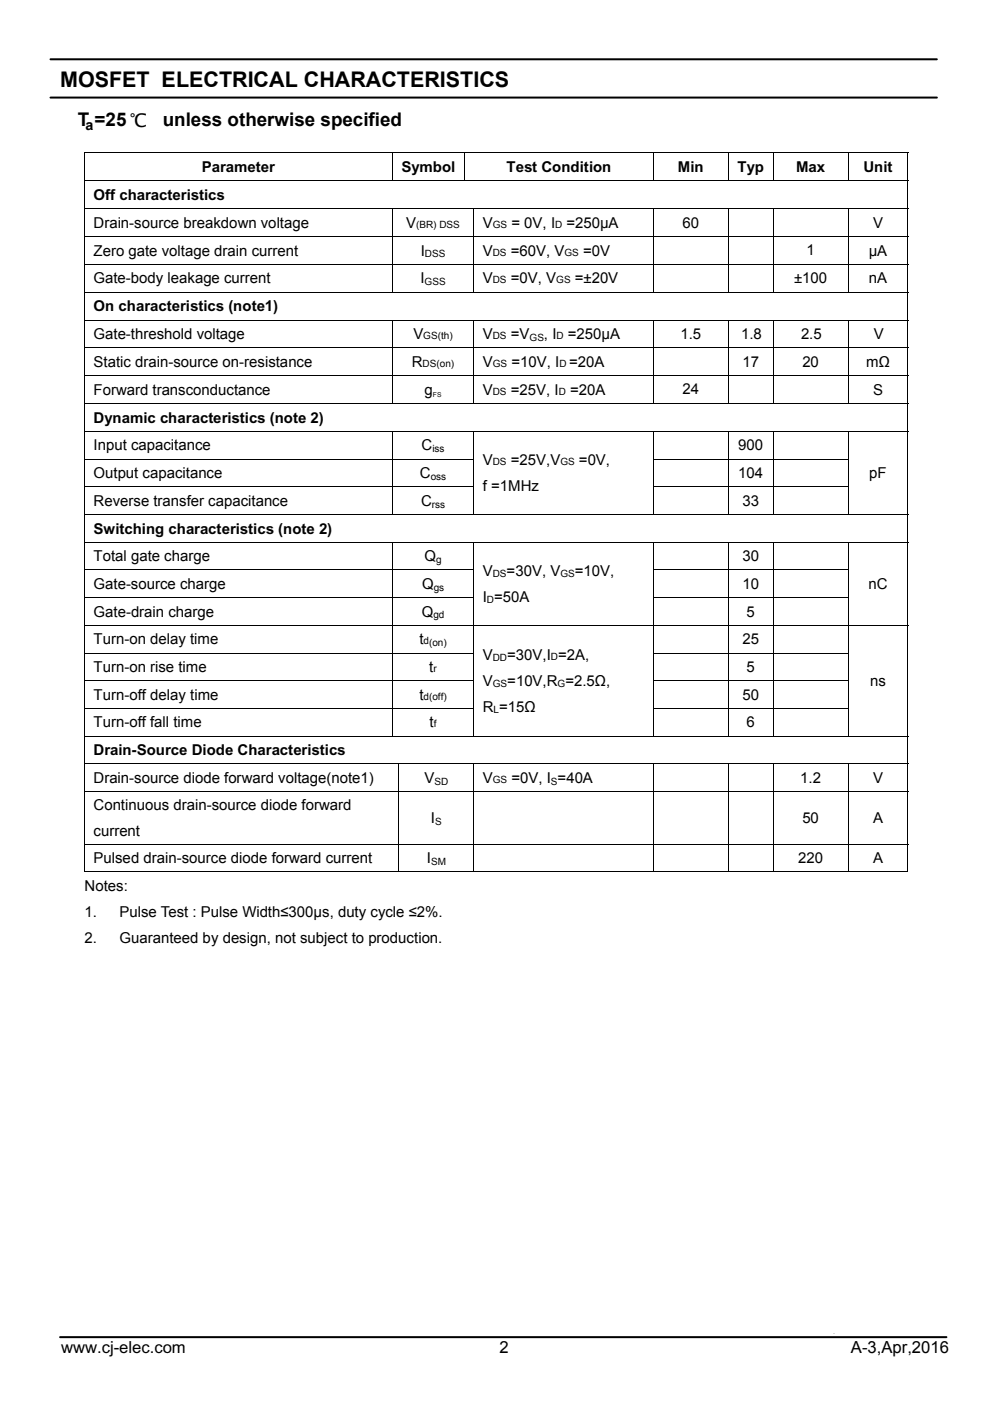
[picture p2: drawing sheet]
<svg xmlns="http://www.w3.org/2000/svg" width="210mm" height="297mm" viewBox="0 0 210 297" stroke-linecap="round" stroke-linejoin="round" font-family="sans-serif">
<defs><g id="words">
<text font-size="4.6" x="12.7" y="18.3">MOSFET ELECTRICAL CHARACTERISTICS</text>
<g font-size="4">
<text x="16.5" y="26.7">T =25 ℃</text>
<text x="34.5" y="26.7">unless otherwise specified</text>
</g>
<g font-size="3.5">
<text x="12.9" y="287">www.cj-elec.com</text>
<text x="106" y="287">2</text>
<text x="180.5" y="287">A-3,Apr,2016</text>
</g>
<g font-size="3.2">
<text x="42.8" y="36.6">Parameter</text>
<text x="85.1" y="36.6">Symbol</text>
<text x="107.4" y="36.6">Test Condition</text>
<text x="143.8" y="36.6">Min</text>
<text x="156.4" y="36.6">Typ</text>
<text x="168.8" y="36.6">Max</text>
<text x="183.1" y="36.6">Unit</text>
<text x="19.9" y="42.4">Off characteristics</text>
<text x="19.9" y="48.3">Drain-source breakdown voltage</text>
<text x="86.2" y="48.3">V</text>
<text x="102.4" y="48.3">V</text>
<text x="108.5" y="48.3">= 0V, I</text>
<text x="120.1" y="48.3">=250µA</text>
<text x="144.8" y="48.3">60</text>
<text x="185.2" y="48.3">V</text>
<text x="19.9" y="54.2">Zero gate voltage drain current</text>
<text x="89.2" y="54.2">I</text>
<text x="102.4" y="54.2">V</text>
<text x="108.4" y="54.2">=60V, V</text>
<text x="123.7" y="54.2">=0V</text>
<text x="168.4" y="60">±100</text>
<text x="171" y="54.1">1</text>
<text x="184.3" y="54.2">µA</text>
<text x="19.9" y="60.1">Gate-body leakage current</text>
<text x="89.2" y="60.1">I</text>
<text x="102.4" y="60.1">V</text>
<text x="108.4" y="60.1">=0V, V</text>
<text x="121.9" y="60.1">=±20V</text>
<text x="184.3" y="60.1">nA</text>
<text x="19.9" y="66">On characteristics (note1)</text>
<text x="19.9" y="71.9">Gate-threshold voltage</text>
<text x="87.7" y="71.9">V</text>
<text x="102.4" y="71.9">V</text>
<text x="108.4" y="71.9">=V</text>
<text x="115.4" y="71.9">, I</text>
<text x="120.4" y="71.9">=250µA</text>
<text x="144.3" y="71.9">1.5</text>
<text x="157.2" y="71.9">1.8</text>
<text x="169.9" y="71.9">2.5</text>
<text x="185.3" y="71.9">V</text>
<text x="19.9" y="77.8">Static drain-source on-resistance</text>
<text x="87.4" y="77.8">R</text>
<text x="102.4" y="77.8">V</text>
<text x="108.5" y="77.8">=10V, I =20A</text>
<text x="157.5" y="77.7">17</text>
<text x="170.2" y="77.8">20</text>
<text x="183.7" y="77.8">mΩ</text>
<text x="19.9" y="83.7">Forward transconductance</text>
<text x="90" y="83.7">g</text>
<text x="102.4" y="83.7">V</text>
<text x="108.4" y="83.7">=25V, I</text>
<text x="120.9" y="83.7">=20A</text>
<text x="144.8" y="83.6">24</text>
<text x="185.2" y="83.7">S</text>
<text x="19.9" y="89.7">Dynamic characteristics (note 2)</text>
<text x="19.9" y="95.5">Input capacitance</text>
<text x="89.4" y="95.5">C</text>
<text x="156.6" y="95.5">900</text>
<text x="19.9" y="101.4">Output capacitance</text>
<text x="89.1" y="101.4">C</text>
<text x="102.4" y="98.6">V</text>
<text x="108.4" y="98.6">=25V,V</text>
<text x="122.8" y="98.6">=0V,</text>
<text x="156.6" y="101.4">104</text>
<text x="184.4" y="101.3">pF</text>
<text x="19.9" y="107.3">Reverse transfer capacitance</text>
<text x="89.3" y="107.3">C</text>
<text x="102.4" y="104.1">f =1MHz</text>
<text x="157.5" y="107.3">33</text>
<text x="19.9" y="113.2">Switching characteristics (note 2)</text>
<text x="19.9" y="119">Total gate charge</text>
<text x="90" y="119">Q</text>
<text x="157.5" y="119">30</text>
<text x="19.9" y="124.9">Gate-source charge</text>
<text x="89.5" y="124.9">Q</text>
<text x="102.4" y="122">V</text>
<text x="107.5" y="122">=30V, V</text>
<text x="121.9" y="122">=10V,</text>
<text x="157.5" y="124.9">10</text>
<text x="184.2" y="124.8">nC</text>
<text x="19.9" y="130.7">Gate-drain charge</text>
<text x="89.5" y="130.7">Q</text>
<text x="102.4" y="127.5">I =50A</text>
<text x="158.3" y="130.7">5</text>
<text x="19.9" y="136.6">Turn-on delay time</text>
<text x="88.9" y="136.6">t</text>
<text x="157.5" y="136.6">25</text>
<text x="19.9" y="142.5">Turn-on rise time</text>
<text x="91.1" y="142.5">t</text>
<text x="102.4" y="139.8">V</text>
<text x="107.6" y="139.8">=30V,I =2A,</text>
<text x="158.3" y="142.5">5</text>
<text x="19.9" y="148.4">Turn-off delay time</text>
<text x="89" y="148.4">t</text>
<text x="102.4" y="145.4">V</text>
<text x="107.6" y="145.4">=10V,R =2.5Ω,</text>
<text x="157.5" y="148.4">50</text>
<text x="184.6" y="145.4">ns</text>
<text x="19.9" y="154.2">Turn-off fall time</text>
<text x="91.1" y="154.2">t</text>
<text x="102.4" y="150.9">R =15Ω</text>
<text x="158.3" y="154.2">6</text>
<text x="19.9" y="160.1">Drain-Source Diode Characteristics</text>
<text x="19.9" y="166">Drain-source diode forward voltage(note1)</text>
<text x="90" y="166">V</text>
<text x="102.4" y="166">V</text>
<text x="108.5" y="166">=0V, I =40A</text>
<text x="169.7" y="166">1.2</text>
<text x="185.2" y="166">V</text>
<text x="19.9" y="171.8">Continuous drain-source diode forward</text>
<text x="19.9" y="177.3">current</text>
<text x="91.4" y="174.5">I</text>
<text x="170.2" y="174.5">50</text>
<text x="185.2" y="174.5">A</text>
<text x="19.9" y="183">Pulsed drain-source diode forward current</text>
<text x="90.5" y="183">I</text>
<text x="169.3" y="183">220</text>
<text x="185.2" y="183">A</text>
<text x="17.9" y="188.8">Notes:</text>
<text x="17.9" y="194.3">1.</text>
<text x="25.4" y="194.3">Pulse Test : Pulse Width≤300µs, duty cycle ≤2%.</text>
<text x="18" y="199.8">2.</text>
<text x="25.4" y="199.8">Guaranteed by design, not subject to production.</text>
</g>
<text font-size="3" x="18.2" y="27.5">a</text>
<g font-size="2.1">
<text x="88.3" y="48.3">(BR) DSS</text>
<text x="104.5" y="48.3">GS</text>
<text x="117.7" y="48.3">D</text>
<text x="90.1" y="54.5">DSS</text>
<text x="104.5" y="54.2">DS</text>
<text x="119.7" y="54.2">GS</text>
<text x="90.1" y="60.5">GSS</text>
<text x="104.5" y="60.1">DS</text>
<text x="118" y="60.1">GS</text>
<text x="89.8" y="71.9">GS(th)</text>
<text x="104.5" y="71.9">DS</text>
<text x="118" y="71.9">D</text>
<text x="89.6" y="77.8">DS(on)</text>
<text x="104.5" y="77.8">GS</text>
<text x="112.3" y="72.3">GS</text>
<text x="118.6" y="77.8">D</text>
<text x="104.5" y="83.7">DS</text>
<text x="118.5" y="83.7">D</text>
<text x="91.7" y="95.9">iss</text>
<text x="91.4" y="101.7">oss</text>
<text x="104.5" y="98.6">DS</text>
<text x="118.9" y="98.6">GS</text>
<text x="91.6" y="107.6">rss</text>
<text x="92.5" y="119.4">g</text>
<text x="92" y="125.2">gs</text>
<text x="104.5" y="122.4">DS</text>
<text x="118.9" y="122.4">GS</text>
<text x="91.9" y="131.1">gd</text>
<text x="103.3" y="127.9">D</text>
<text x="89.8" y="136.6">d(on)</text>
<text x="91.9" y="142.5">r</text>
<text x="104.5" y="140.2">DD</text>
<text x="116.8" y="139.8">D</text>
<text x="89.8" y="148.4">d(off)</text>
<text x="104.5" y="145.7">GS</text>
<text x="118.3" y="145.7">G</text>
<text x="92" y="154.2">f</text>
<text x="104.7" y="151.2">L</text>
<text x="92.1" y="166.3">SD</text>
<text x="104.5" y="166">GS</text>
<text x="116.9" y="166.3">S</text>
<text x="92.3" y="174.9">S</text>
<text x="91.4" y="183.4">SM</text>
</g>
<text font-size="1.4" x="91.8" y="84.1">FS</text>
</g></defs>
<path d="M17.9 32.2h.1v.1h-.1zM192.5 32.2h.2v.1h-.2zM192.5 97.2h.2v.2h-.2zM192.5 103.1h.2v.2h-.2zM192.5 120.7h.2v.2h-.2zM192.5 126.6h.2v.2h-.2zM192.5 138.4h.2v.1h-.2zM192.5 144.2h.2v.2h-.2zM192.5 150.1h.2v.2h-.2zM192.5 184.8h.2v.2h-.2z" fill="#000"/>
<g fill="none" stroke="#000" stroke-width=".21">
<path d="M17.9 32.3h174.8M17.9 38.3h174.8M17.9 32.3v5.9M17.9 38.4v5.7M83.2 32.3v5.9M98.5 32.3v5.9M138.6 32.3v5.9M154.5 32.3v5.9M164 32.3v5.9M179.9 32.3v5.9M192.6 32.3v5.9M192.6 38.4v5.7"/>
<path d="M17.9 44.2h174.8M17.9 50.1h174.8M17.9 56h174.8M17.9 44.3v5.7M17.9 50.2v5.7M17.9 56.1v5.7M83.2 44.3v5.7M83.2 50.2v5.7M83.2 56.1v5.7M100.5 44.3v5.7M100.5 50.2v5.7M100.5 56.1v5.7"/>
<path d="M138.6 44.3v5.7M138.6 50.2v5.7M138.6 56.1v5.7M154.5 44.3v5.7M154.5 50.2v5.7M154.5 56.1v5.7M164 44.3v5.7M164 50.2v5.7M164 56.1v5.7M179.9 44.3v5.7M179.9 50.2v5.7M179.9 56.1v5.7"/>
<path d="M192.6 44.3v5.7M192.6 50.2v5.7M192.6 56.1v5.7M17.9 61.9h174.8M17.9 67.9h174.8M17.9 73.8h174.8M17.9 79.7h174.8M17.9 62v5.8M17.9 67.9v5.8M17.9 73.9v5.7M17.9 79.8v5.7M83.2 67.9v5.8"/>
<path d="M83.2 73.9v5.7M83.2 79.8v5.7M100.5 67.9v5.8M100.5 73.9v5.7M100.5 79.8v5.7M138.6 67.9v5.8M138.6 73.9v5.7M138.6 79.8v5.7M154.5 67.9v5.8M154.5 73.9v5.7M154.5 79.8v5.7M164 67.9v5.8"/>
<path d="M164 73.9v5.7M164 79.8v5.7M179.9 67.9v5.8M179.9 73.9v5.7M179.9 79.8v5.7M192.6 62v5.8M192.6 67.9v5.8M192.6 73.9v5.7M192.6 79.8v5.7M17.9 85.6h174.8M17.9 91.5h174.8M17.9 97.3h82.7"/>
<path d="M17.9 85.7v5.7M17.9 91.5v5.7M17.9 97.4v5.7M83.2 91.5v5.7M83.2 97.4v5.7M100.5 91.5v5.7M100.5 97.4v5.7M138.5 97.3h41.5M138.6 91.5v5.7M138.6 97.4v5.7M154.5 91.5v5.7M154.5 97.4v5.7"/>
<path d="M164 91.5v5.7M164 97.4v5.7M179.9 91.5v5.7M179.9 97.4v5.7M192.6 85.7v5.7M192.6 91.5v5.7M192.6 97.4v5.7M17.9 103.2h82.7M17.9 109.1h174.8M17.9 115h174.8M17.9 103.3v5.7M17.9 109.2v5.7"/>
<path d="M17.9 115v5.7M83.2 103.3v5.7M83.2 115v5.7M100.5 103.3v5.7M100.5 115v5.7M138.5 103.2h41.5M138.6 103.3v5.7M138.6 115v5.7M154.5 103.3v5.7M154.5 115v5.7M164 103.3v5.7M164 115v5.7"/>
<path d="M179.9 103.3v5.7M179.9 115v5.7M192.6 103.3v5.7M192.6 109.2v5.7M192.6 115v5.7M17.9 120.8h82.7M17.9 126.7h82.7M17.9 132.6h174.8M17.9 138.5h82.7M17.9 120.9v5.7M17.9 126.8v5.7M17.9 132.7v5.7"/>
<path d="M17.9 138.5v5.7M83.2 120.9v5.7M83.2 126.8v5.7M83.2 132.7v5.7M83.2 138.5v5.7M100.5 120.9v5.7M100.5 126.8v5.7M100.5 132.7v5.7M100.5 138.5v5.7M138.5 120.8h41.5M138.5 126.7h41.5M138.5 138.5h41.5"/>
<path d="M138.6 120.9v5.7M138.6 126.8v5.7M138.6 132.7v5.7M138.6 138.5v5.7M154.5 120.9v5.7M154.5 126.8v5.7M154.5 132.7v5.7M154.5 138.5v5.7M164 120.9v5.7M164 126.8v5.7M164 132.7v5.7M164 138.5v5.7"/>
<path d="M179.9 120.9v5.7M179.9 126.8v5.7M179.9 132.7v5.7M179.9 138.5v5.7M192.6 120.9v5.7M192.6 126.8v5.7M192.6 132.7v5.7M192.6 138.5v5.7M17.9 144.3h82.7M17.9 150.2h82.7M17.9 156.1h174.8M17.9 144.4v5.7"/>
<path d="M17.9 150.3v5.7M17.9 156.1v5.8M83.2 144.4v5.7M83.2 150.3v5.7M100.5 144.4v5.7M100.5 150.3v5.7M138.5 144.3h41.5M138.5 150.2h41.5M138.6 144.4v5.7M138.6 150.3v5.7M154.5 144.4v5.7M154.5 150.3v5.7"/>
<path d="M164 144.4v5.7M164 150.3v5.7M179.9 144.4v5.7M179.9 150.3v5.7M192.6 144.4v5.7M192.6 150.3v5.7M192.6 156.1v5.8M17.9 161.9h174.8M17.9 167.8h174.8M17.9 179h174.8M17.9 162v5.7M17.9 167.9v11"/>
<path d="M17.9 179.1v5.9M84.6 162v5.7M84.6 167.9v11M84.6 179.1v5.9M100.5 162v5.7M100.5 167.9v11M100.5 179.1v5.9M138.6 162v5.7M138.6 167.9v11M138.6 179.1v5.9M154.5 162v5.7M154.5 167.9v11"/>
<path d="M154.5 179.1v5.9M164 162v5.7M164 167.9v11M164 179.1v5.9M179.9 162v5.7M179.9 167.9v11M179.9 179.1v5.9M192.6 162v5.7M192.6 167.9v11M192.6 179.1v5.9M17.9 184.9h66.6M84.7 184.9h15.7"/>
<path d="M100.6 184.9h37.9M138.7 184.9h15.7M154.6 184.9h9.3M164.1 184.9h15.7M180 184.9h12.5"/>
</g>
<path d="M176.7 282.7h.5z" fill-rule="evenodd" fill="#000"/>
<path d="M10.7 12.6h188M10.7 20.7h188M12.7 283.5h188" fill="none" stroke="#000" stroke-width=".42"/>
<use href="#words"/>
</svg>
